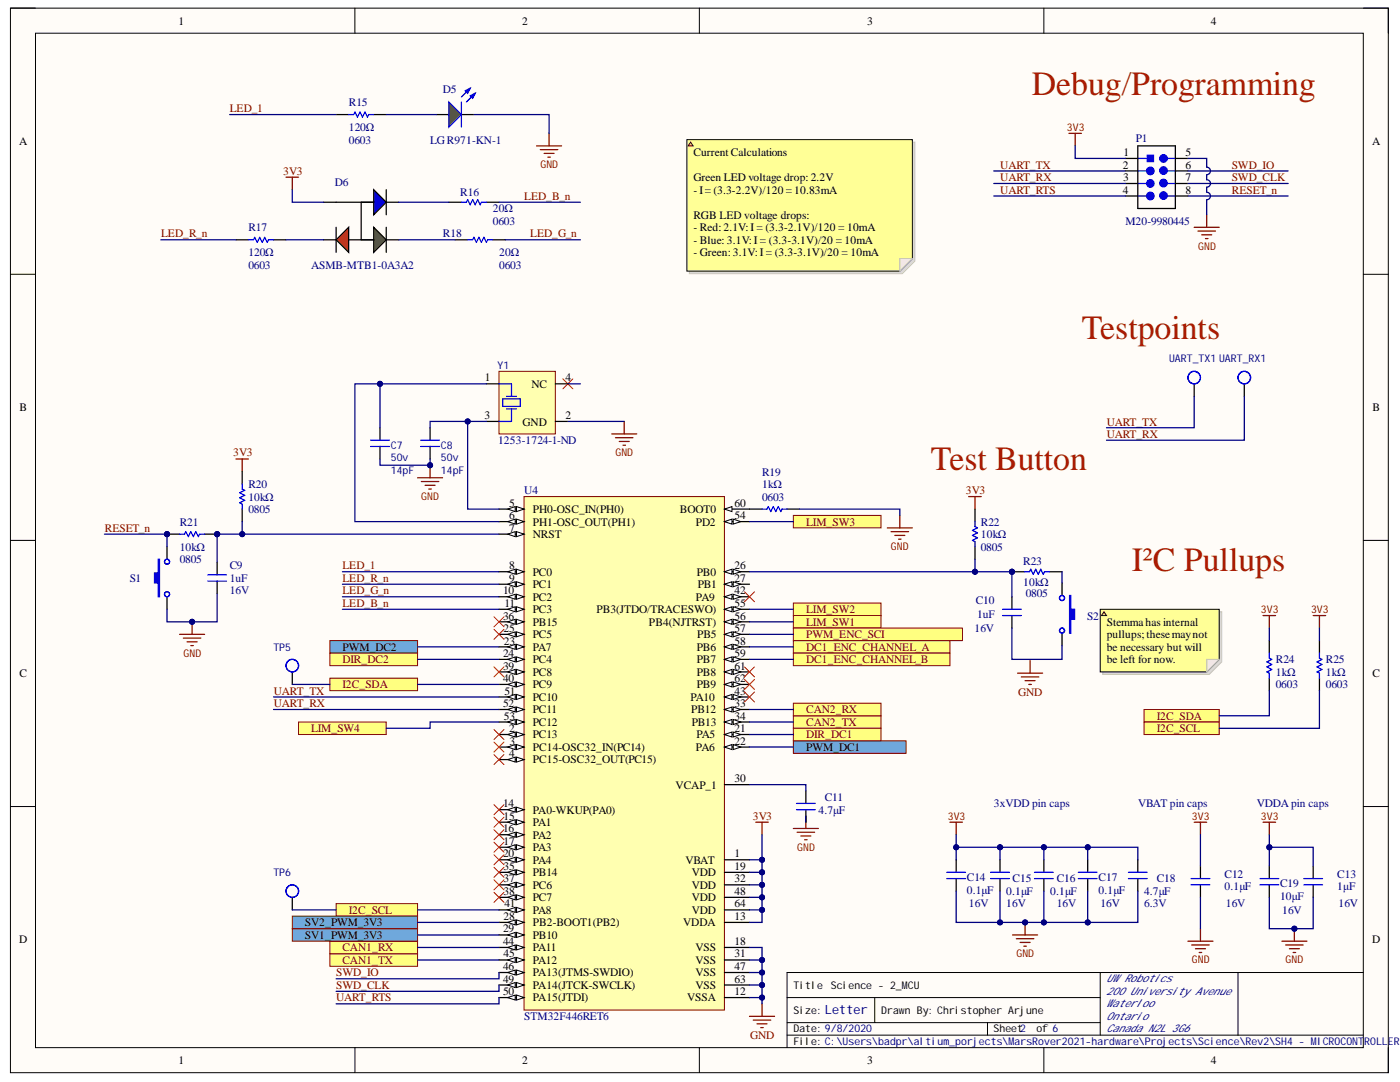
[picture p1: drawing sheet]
<svg xmlns="http://www.w3.org/2000/svg" width="279mm" height="216mm" viewBox="0 0 279 216" stroke-linecap="round" stroke-linejoin="round" font-family="sans-serif">
<defs><g id="words">
<g font-size="6.8" fill="#a61c00">
<text x="205.9" y="18.9">Debug/Programming</text>
<text x="215.9" y="67.7">Testpoints</text>
<text x="185.8" y="93.9">Test Button</text>
<text x="225.9" y="113.9">I²C Pullups</text>
</g>
<text font-size="2.5" fill="#000080" x="164.6" y="202.4">Letter</text>
<g font-size="2.3">
<text x="35.6" y="4.9">1</text>
<text x="104.2" y="4.9">2</text>
<text x="173.1" y="4.9">3</text>
<text x="241.7" y="4.9">4</text>
<text x="3.8" y="28.9">A</text>
<text x="273.8" y="28.9">A</text>
<text x="138.4" y="31.1">CurrentCalculations</text>
<text x="224.1" y="33.7">2</text>
<text x="224.3" y="31.1">1</text>
<text x="236.6" y="31.1">5</text>
<text x="236.6" y="33.7">6</text>
<text x="138.4" y="36.1">Green LED voltage drop:2.2V</text>
<text x="138.4" y="38.7">- I= (3.3-2.2V)/120 = 10.83mA</text>
<text x="224.1" y="38.7">4</text>
<text x="224.2" y="36.1">3</text>
<text x="236.6" y="36.1">7</text>
<text x="236.6" y="38.7">8</text>
<text x="138.4" y="43.6">RGB LED voltage drops:</text>
<text x="138.4" y="46.1">- Red:2.1V:I = (3.3-2.1V)/120 = 10mA</text>
<text x="138.4" y="48.6">- Blue: 3.1V:I = (3.3-3.1V)/20 = 10mA</text>
<text x="138.4" y="51.2">- Green:3.1V:I = (3.3-3.1V)/20 = 10mA</text>
<text x="96.8" y="76.1">1</text>
<text x="106.1" y="77.4">NC</text>
<text x="112.8" y="76.1">4</text>
<text x="3.9" y="82">B</text>
<text x="96.7" y="83.6">3</text>
<text x="112.8" y="83.6">2</text>
<text x="273.9" y="82">B</text>
<text x="104.3" y="84.9">GND</text>
<text x="101.6" y="101.1">5</text>
<text x="146.6" y="101.1">60</text>
<text x="101.6" y="103.6">6</text>
<text x="101.6" y="106.1">7</text>
<text x="106.3" y="102.3">PH0-OSC_IN(PH0)</text>
<text x="106.3" y="104.9">PH1-OSC_OUT(PH1)</text>
<text x="106.3" y="107.3">NRST</text>
<text x="135.7" y="102.3">BOOT0</text>
<text x="138.9" y="104.9">PD2</text>
<text x="146.6" y="103.6">54</text>
<text x="101.6" y="113.6">8</text>
<text x="146.6" y="113.6">26</text>
<text x="100.4" y="118.6">10</text>
<text x="101.6" y="116.1">9</text>
<text x="106.3" y="119.8">PC2</text>
<text x="106.3" y="114.8">PC0</text>
<text x="106.3" y="117.4">PC1</text>
<text x="138.9" y="119.8">PA9</text>
<text x="139.1" y="114.8">PB0</text>
<text x="139.2" y="117.4">PB1</text>
<text x="146.6" y="116.1">27</text>
<text x="146.6" y="118.6">42</text>
<text x="100.4" y="123.6">36</text>
<text x="100.7" y="121.1">11</text>
<text x="106.3" y="122.4">PC3</text>
<text x="106.3" y="124.8">PB15</text>
<text x="119" y="122.4">PB3(JTDO/TRACESWO)</text>
<text x="129.5" y="124.8">PB4(NJTRST)</text>
<text x="146.6" y="121.1">55</text>
<text x="146.6" y="123.6">56</text>
<text x="220.9" y="124.8">Stemma has internal</text>
<text x="68.3" y="129.8">PWM_DC2</text>
<text x="100.4" y="131.1">24</text>
<text x="100.5" y="126.1">25</text>
<text x="100.6" y="128.6">23</text>
<text x="106.3" y="127.4">PC5</text>
<text x="106.3" y="129.8">PA7</text>
<text x="139.1" y="129.8">PB6</text>
<text x="139.2" y="127.4">PB5</text>
<text x="146.6" y="126.1">57</text>
<text x="146.6" y="128.6">58</text>
<text x="146.6" y="131.1">59</text>
<text x="220.9" y="127.4">pullups;thesemaynot</text>
<text x="220.9" y="129.8">be necessary but will</text>
<text x="3.9" y="135.1">C</text>
<text x="100.4" y="133.6">39</text>
<text x="100.4" y="136.1">40</text>
<text x="106.3" y="132.4">PC4</text>
<text x="106.3" y="134.9">PC8</text>
<text x="106.3" y="137.3">PC9</text>
<text x="139.1" y="132.4">PB7</text>
<text x="139.1" y="134.9">PB8</text>
<text x="139.1" y="137.3">PB9</text>
<text x="146.6" y="133.6">61</text>
<text x="146.6" y="136.1">62</text>
<text x="220.9" y="132.4">be left for now.</text>
<text x="273.9" y="135.1">C</text>
<text x="100.4" y="141.1">52</text>
<text x="100.6" y="143.6">53</text>
<text x="100.7" y="138.6">51</text>
<text x="106.3" y="139.9">PC10</text>
<text x="106.3" y="142.3">PC11</text>
<text x="137.8" y="139.9">PA10</text>
<text x="138" y="142.3">PB12</text>
<text x="146.6" y="138.6">43</text>
<text x="146.6" y="141.1">33</text>
<text x="146.6" y="143.6">34</text>
<text x="101.6" y="146.1">2</text>
<text x="101.7" y="148.6">3</text>
<text x="106.3" y="147.3">PC13</text>
<text x="106.3" y="149.9">PC14-OSC32_IN(PC14)</text>
<text x="106.3" y="144.9">PC12</text>
<text x="138.1" y="144.9">PB13</text>
<text x="138.9" y="149.9">PA6</text>
<text x="139" y="147.3">PA5</text>
<text x="146.6" y="146.1">21</text>
<text x="146.6" y="148.6">22</text>
<text x="160.9" y="149.9">PWM_DC1</text>
<text x="101.6" y="151.1">4</text>
<text x="106.3" y="152.3">PC15-OSC32_OUT(PC15)</text>
<text x="100.4" y="161.1">14</text>
<text x="134.8" y="157.4">VCAP_1</text>
<text x="146.6" y="156.1">30</text>
<text x="100.4" y="166.1">16</text>
<text x="100.5" y="163.6">15</text>
<text x="106.3" y="162.4">PA0-WKUP(PA0)</text>
<text x="106.3" y="164.8">PA1</text>
<text x="106.3" y="167.4">PA2</text>
<text x="100.4" y="171.1">20</text>
<text x="100.5" y="168.6">17</text>
<text x="100.5" y="173.6">35</text>
<text x="106.3" y="169.8">PA3</text>
<text x="106.3" y="172.4">PA4</text>
<text x="136.8" y="172.4">VBAT</text>
<text x="146.6" y="171.1">1</text>
<text x="146.6" y="173.6">19</text>
<text x="100.5" y="176.1">37</text>
<text x="100.5" y="178.6">38</text>
<text x="106.3" y="174.8">PB14</text>
<text x="106.3" y="177.3">PC6</text>
<text x="106.3" y="179.8">PC7</text>
<text x="138.1" y="174.8">VDD</text>
<text x="138.1" y="177.3">VDD</text>
<text x="138.1" y="179.8">VDD</text>
<text x="146.6" y="176.1">32</text>
<text x="146.6" y="178.6">48</text>
<text x="60.8" y="184.9">SV2_PWM_3V3</text>
<text x="100.5" y="183.6">28</text>
<text x="100.7" y="181.1">41</text>
<text x="106.3" y="182.3">PA8</text>
<text x="106.3" y="184.9">PB2-BOOT1(PB2)</text>
<text x="136.4" y="184.9">VDDA</text>
<text x="138.1" y="182.3">VDD</text>
<text x="146.6" y="183.6">13</text>
<text x="146.6" y="181.1">64</text>
<text x="3.8" y="188.3">D</text>
<text x="60.8" y="187.3">SV1_PWM_3V3</text>
<text x="100.4" y="186.1">29</text>
<text x="100.4" y="188.6">44</text>
<text x="100.5" y="191">45</text>
<text x="106.3" y="187.3">PB10</text>
<text x="106.3" y="189.9">PA11</text>
<text x="138.8" y="189.9">VSS</text>
<text x="146.6" y="188.6">18</text>
<text x="146.6" y="191">31</text>
<text x="273.8" y="188.3">D</text>
<text x="100.4" y="193.6">46</text>
<text x="100.4" y="196.1">49</text>
<text x="106.3" y="192.3">PA12</text>
<text x="106.3" y="194.8">PA13(JTMS-SWDIO)</text>
<text x="106.3" y="197.3">PA14(JTCK-SWCLK)</text>
<text x="138.8" y="192.3">VSS</text>
<text x="138.8" y="194.8">VSS</text>
<text x="138.8" y="197.3">VSS</text>
<text x="146.6" y="193.6">47</text>
<text x="146.6" y="196.1">63</text>
<text x="100.4" y="198.6">50</text>
<text x="106.3" y="199.8">PA15(JTDI)</text>
<text x="137.1" y="199.8">VSSA</text>
<text x="146.6" y="198.6">12</text>
<text x="35.6" y="212.4">1</text>
<text x="104.2" y="212.4">2</text>
<text x="173.1" y="212.4">3</text>
<text x="241.7" y="212.4">4</text>
</g>
<g font-size="2.3" fill="#800000">
<text x="45.8" y="22.4">LED_1</text>
<text x="56.5" y="34.8">3V3</text>
<text x="199.6" y="33.7">UART_TX</text>
<text x="245.8" y="33.7">SWD_IO</text>
<text x="104.6" y="39.9">LED_B_n</text>
<text x="199.6" y="36.1">UART_RX</text>
<text x="199.6" y="38.7">UART_RTS</text>
<text x="245.8" y="36.1">SWD_CLK</text>
<text x="245.8" y="38.7">RESET_n</text>
<text x="32.1" y="47.4">LED_R_n</text>
<text x="105.8" y="47.4">LED_G_n</text>
<text x="220.9" y="84.9">UART_TX</text>
<text x="220.9" y="87.4">UART_RX</text>
<text x="46.5" y="91.1">3V3</text>
<text x="192.8" y="98.6">3V3</text>
<text x="20.9" y="106.1">RESET_n</text>
<text x="160.9" y="104.9">LIM_SW3</text>
<text x="68.3" y="113.6">LED_1</text>
<text x="68.3" y="116.1">LED_R_n</text>
<text x="68.3" y="118.6">LED_G_n</text>
<text x="68.3" y="121.1">LED_B_n</text>
<text x="160.9" y="122.4">LIM_SW2</text>
<text x="160.9" y="124.8">LIM_SW1</text>
<text x="160.9" y="129.8">DC1_ENC_CHANNEL_A</text>
<text x="160.9" y="127.4">PWM_ENC_SCI</text>
<text x="68.3" y="137.3">I2C_SDA</text>
<text x="68.3" y="132.4">DIR_DC2</text>
<text x="160.9" y="132.4">DC1_ENC_CHANNEL_B</text>
<text x="54.6" y="138.6">UART_TX</text>
<text x="54.6" y="141.1">UART_RX</text>
<text x="160.9" y="142.3">CAN2_RX</text>
<text x="203.2" y="138.9">GND</text>
<text x="230.8" y="143.6">I2C_SDA</text>
<text x="62.1" y="146.1">LIM_SW4</text>
<text x="160.9" y="144.9">CAN2_TX</text>
<text x="160.9" y="147.3">DIR_DC1</text>
<text x="230.8" y="146.1">I2C_SCL</text>
<text x="150.2" y="163.6">3V3</text>
<text x="69.6" y="182.3">I2C_SCL</text>
<text x="68.3" y="189.9">CAN1_RX</text>
<text x="67.1" y="194.8">SWD_IO</text>
<text x="67.1" y="197.3">SWD_CLK</text>
<text x="68.3" y="192.3">CAN1_TX</text>
<text x="67.1" y="199.8">UART_RTS</text>
<text x="149.7" y="207.4">GND</text>
</g>
<g font-size="2.3" fill="#000080">
<text x="69.6" y="21.1">R15</text>
<text x="88.4" y="18.6">D5</text>
<text x="69.6" y="28.7">0603</text>
<text x="69.6" y="26.1">120Ω</text>
<text x="85.9" y="28.7">LGR971-KN-1</text>
<text x="226.7" y="28.4">P1</text>
<text x="66.8" y="37.1">D6</text>
<text x="91.9" y="39.2">R16</text>
<text x="49.6" y="46.1">R17</text>
<text x="88.4" y="47.4">R18</text>
<text x="98.4" y="42.4">20Ω</text>
<text x="98.4" y="44.9">0603</text>
<text x="224.6" y="44.9">M20-9980445</text>
<text x="49.6" y="53.6">0603</text>
<text x="49.6" y="51.2">120Ω</text>
<text x="62.1" y="53.6">ASMB-MTB1-0A3A2</text>
<text x="99.6" y="51.2">20Ω</text>
<text x="99.6" y="53.6">0603</text>
<text x="99.4" y="88.6">1253-1724-1-ND</text>
<text x="152.1" y="94.9">R19</text>
<text x="49.6" y="99.9">10kΩ</text>
<text x="49.6" y="97.3">R20</text>
<text x="104.6" y="98.6">U4</text>
<text x="152.1" y="99.9">0603</text>
<text x="152.1" y="97.3">1kΩ</text>
<text x="35.9" y="104.9">R21</text>
<text x="49.6" y="102.3">0805</text>
<text x="195.7" y="107.3">10kΩ</text>
<text x="195.7" y="104.9">R22</text>
<text x="35.9" y="112.4">0805</text>
<text x="35.9" y="109.9">10kΩ</text>
<text x="45.8" y="113.6">C9</text>
<text x="195.7" y="109.9">0805</text>
<text x="204.2" y="112.8">R23</text>
<text x="25.9" y="116.1">S1</text>
<text x="45.8" y="116.1">1uF</text>
<text x="45.8" y="118.6">16V</text>
<text x="204.2" y="116.9">10kΩ</text>
<text x="204.7" y="119.1">0805</text>
<text x="194.7" y="120.6">C10</text>
<text x="195" y="123.4">1uF</text>
<text x="217" y="123.6">S2</text>
<text x="194.5" y="126.1">16V</text>
<text x="254.6" y="137.3">0603</text>
<text x="254.6" y="134.9">1kΩ</text>
<text x="254.6" y="132.4">R24</text>
<text x="264.6" y="137.3">0603</text>
<text x="264.6" y="134.9">1kΩ</text>
<text x="264.6" y="132.4">R25</text>
<text x="164.6" y="159.8">C11</text>
<text x="198.4" y="161.1">3xVDD pin caps</text>
<text x="227.1" y="161.1">VBAT pin caps</text>
<text x="250.8" y="161.1">VDDApin caps</text>
<text x="163.3" y="162.4">4.7μF</text>
<text x="193" y="178.4">0.1μF</text>
<text x="193" y="175.8">C14</text>
<text x="200.8" y="178.6">0.1μF</text>
<text x="202.1" y="176.1">C15</text>
<text x="209.6" y="178.6">0.1μF</text>
<text x="210.9" y="176.1">C16</text>
<text x="219.3" y="178.4">0.1μF</text>
<text x="219.3" y="175.8">C17</text>
<text x="228.3" y="178.6">4.7μF</text>
<text x="230.8" y="176.1">C18</text>
<text x="244.4" y="177.7">0.1μF</text>
<text x="244.4" y="175.2">C12</text>
<text x="255.5" y="179.6">10μF</text>
<text x="255.5" y="177.1">C19</text>
<text x="266.9" y="177.7">1μF</text>
<text x="266.9" y="175.2">C13</text>
<text x="193.4" y="181.1">16V</text>
<text x="200.8" y="181.1">16V</text>
<text x="210.9" y="181.1">16V</text>
<text x="219.6" y="181.1">16V</text>
<text x="228.3" y="181.1">6.3V</text>
<text x="244.6" y="181.1">16V</text>
<text x="255.9" y="182.3">16V</text>
<text x="267.1" y="181.1">16V</text>
<text x="104.6" y="203.6">STM32F446RET6</text>
</g>
<g font-size="2.1" fill="#800000">
<text x="212.9" y="26.1">3V3</text>
<text x="107.9" y="33.6">GND</text>
<text x="239.1" y="49.8">GND</text>
<text x="122.8" y="91.1">GND</text>
<text x="84.1" y="99.8">GND</text>
<text x="177.8" y="109.8">GND</text>
<text x="251.7" y="122.3">3V3</text>
<text x="261.6" y="122.3">3V3</text>
<text x="36.6" y="131">GND</text>
<text x="189.1" y="163.6">3V3</text>
<text x="237.9" y="163.6">3V3</text>
<text x="251.7" y="163.6">3V3</text>
<text x="159.1" y="169.7">GND</text>
<text x="202.8" y="191">GND</text>
<text x="237.9" y="192.2">GND</text>
<text x="256.6" y="192.2">GND</text>
</g>
<g font-size="2.1" fill="#000080">
<text x="99.3" y="73.6">Y1</text>
<text x="233.3" y="72.3">UART_TX1 UART_RX1</text>
<text x="78" y="89.6">C7</text>
<text x="88" y="89.6">C8</text>
<text x="78" y="94.6">14pF</text>
<text x="78" y="92">50v</text>
<text x="88" y="94.6">14pF</text>
<text x="88" y="92">50v</text>
<text x="54.6" y="129.8">TP5</text>
<text x="54.6" y="174.8">TP6</text>
<text x="220.8" y="196">UWRobotics</text>
<text x="220.8" y="198.5">200 University Avenue</text>
<text x="220.8" y="201">W</text>
<text x="220.8" y="203.5">Ontario</text>
<text x="222" y="201">aterloo</text>
<text x="220.8" y="206">Canada N2L 3G6</text>
<text x="272.2" y="208.5">ROLLER.</text>
</g>
<g font-size="2.1">
<text x="158.4" y="197.3">Title</text>
<text x="165.8" y="197.3">Science - 2_MCU</text>
<text x="158.4" y="202.3">Size:</text>
<text x="175.9" y="202.3">Drawn By: Christopher Arjune</text>
<text x="158.4" y="206">Date: 9/8/2020</text>
<text x="158.4" y="208.5">File: C:\Users\badpr\altium_porjects\MarsRover2021-hardware\Projects\Science\Rev2\SH4 - MICROCONT</text>
<text x="198.3" y="206">Sheet2</text>
<text x="206.8" y="206">of 6</text>
</g>
</g></defs>
<path d="M2.1 1.6h275v212.4h-275z" fill-rule="evenodd" fill="#fffcf8"/>
<path d="M2.1 1.6h275v212.4h-275z" fill="none" stroke="#000" stroke-width=".2"/>
<path d="M7.1 6.6h265v202.4h-265z" fill-rule="evenodd" fill="#fffcf8"/>
<g fill="none" stroke="#000" stroke-width=".2">
<path d="M2.1 1.6h5M7.1 6.6h265v202.4h-265zM70.8 1.6v5M139.6 1.6v5M208.3 1.6v5M272.1 1.6h5v5M2.1 54.7h5M272.1 54.7h5M2.1 107.8h5M272.1 107.8h5M2.1 160.9h5M272.1 160.9h5"/>
<path d="M157.1 199.1h62.5M174.6 199.1v5M219.6 194.1v12.4M247.1 194.1v12.4M272.1 194.1h-115v14.9M70.8 209v5M139.6 209v5M157.1 206.5h115M157.1 204.1h62.5M197.1 204.1v2.4M208.3 209v5M277.1 209v5"/>
</g>
<path d="M83.3 95.3h5M84.1 96.1h3.5M84.8 96.8h2M85.6 97.6h.5M85.8 92.8v2.5M122.1 86.6h5M122.8 87.3h3.5M123.6 88.1h2M124.3 88.8h.5M124.6 84.1v2.5" fill="none" stroke="#800000" stroke-width=".25"/>
<circle cx="85.8" cy="92.8" r=".5" fill="#000080"/>
<circle cx="85.8" cy="92.8" r=".5" fill="none" stroke="#000080" stroke-width=".2"/>
<path d="M190.8 171.6v2.5M190.8 175.3v2.5M199.6 171.6v2.5M199.6 175.3v2.5M208.3 171.6v2.5M208.3 175.3v2.5M227.1 171.6v2.5M227.1 175.3v2.5" fill="none" stroke="#000" stroke-width=".25"/>
<path d="M189 175.3h3.7M189 174.1h3.7M197.7 175.3h3.8M197.7 174.1h3.8M206.5 175.3h3.7M206.5 174.1h3.7M225.2 175.3h3.7M225.2 174.1h3.7" fill="none" stroke="#00f" stroke-width=".25"/>
<path d="M202.1 186.6h5M202.8 187.3h3.5M203.6 188.1h2M204.3 188.8h.5M204.6 184.1v2.5" fill="none" stroke="#800000" stroke-width=".25"/>
<circle cx="204.6" cy="184.1" r=".5" fill="#000080"/>
<circle cx="204.6" cy="184.1" r=".5" fill="none" stroke="#000080" stroke-width=".2"/>
<g fill="none" stroke="#800000" stroke-width=".25">
<path d="M189.6 164.1h2.5M190.8 164.1v2.5M238.3 164.1h2.5M239.6 164.1v2.5M237.1 187.8h5M237.8 188.6h3.5M238.6 189.3h2M239.3 190.1h.5M239.6 185.3v2.5M255.8 187.8h5M256.6 188.6h3.5M257.3 189.3h2"/>
<path d="M258.1 190.1h.5M258.3 185.3v2.5"/>
</g>
<path d="M217.1 171.6v2.5M217.1 175.3v2.5M239.6 172.8v2.5M239.6 176.6v2.5M253.3 172.8v2.5M253.3 176.6v2.5M262.1 172.8v2.5M262.1 176.6v2.5" fill="none" stroke="#000" stroke-width=".25"/>
<path d="M215.2 175.3h3.8M215.2 174.1h3.8M237.7 175.3h3.7M237.7 176.6h3.7M251.4 175.3h3.8M251.4 176.6h3.8M260.2 175.3h3.7M260.2 176.6h3.7" fill="none" stroke="#00f" stroke-width=".25"/>
<circle cx="258.3" cy="185.3" r=".5" fill="#000080"/>
<circle cx="258.3" cy="185.3" r=".5" fill="none" stroke="#000080" stroke-width=".2"/>
<path d="M252.1 164.1h2.5M253.3 164.1v2.5" fill="none" stroke="#800000" stroke-width=".25"/>
<path d="M104.6 99.1h40v102.4h-40z" fill-rule="evenodd" fill="#ffffb0"/>
<path d="M104.6 99.1h40v102.4h-40z" fill="none" stroke="#800000" stroke-width=".2"/>
<path d="M99.6 119.1h5" fill="none" stroke="#000" stroke-width=".25"/>
<path d="M103.1 118.6l1.5 .5-1.5 .5z" fill="#f8fcff"/>
<path d="M103.1 118.6l1.5 .5-1.5 .5z" fill="none" stroke="#000" stroke-width=".2"/>
<path d="M101.3 119.1l1.5-.5v1z" fill="#f8fcff"/>
<path d="M101.3 119.1l1.5-.5v1z" fill="none" stroke="#000" stroke-width=".2"/>
<path d="M99.6 121.6h5" fill="none" stroke="#000" stroke-width=".25"/>
<path d="M103.1 121.1l1.5 .5-1.5 .5z" fill="#f8fcff"/>
<path d="M103.1 121.1l1.5 .5-1.5 .5z" fill="none" stroke="#000" stroke-width=".2"/>
<path d="M101.3 121.6l1.5-.5v1z" fill="#f8fcff"/>
<path d="M101.3 121.6l1.5-.5v1z" fill="none" stroke="#000" stroke-width=".2"/>
<path d="M99.6 161.6h5" fill="none" stroke="#000" stroke-width=".25"/>
<path d="M103.1 161.1l1.5 .5-1.5 .5z" fill="#f8fcff"/>
<path d="M103.1 161.1l1.5 .5-1.5 .5z" fill="none" stroke="#000" stroke-width=".2"/>
<path d="M101.3 161.6l1.5-.5v1z" fill="#f8fcff"/>
<path d="M101.3 161.6l1.5-.5v1z" fill="none" stroke="#000" stroke-width=".2"/>
<path d="M99.6 164.1h5" fill="none" stroke="#000" stroke-width=".25"/>
<path d="M103.1 163.6l1.5 .5-1.5 .5z" fill="#f8fcff"/>
<path d="M103.1 163.6l1.5 .5-1.5 .5z" fill="none" stroke="#000" stroke-width=".2"/>
<path d="M101.3 164.1l1.5-.5v1z" fill="#f8fcff"/>
<path d="M101.3 164.1l1.5-.5v1z" fill="none" stroke="#000" stroke-width=".2"/>
<path d="M99.6 166.6h5" fill="none" stroke="#000" stroke-width=".25"/>
<path d="M103.1 166.1l1.5 .5-1.5 .5z" fill="#f8fcff"/>
<path d="M103.1 166.1l1.5 .5-1.5 .5z" fill="none" stroke="#000" stroke-width=".2"/>
<path d="M101.3 166.6l1.5-.5v1z" fill="#f8fcff"/>
<path d="M101.3 166.6l1.5-.5v1z" fill="none" stroke="#000" stroke-width=".2"/>
<path d="M99.6 169.1h5" fill="none" stroke="#000" stroke-width=".25"/>
<path d="M103.1 168.6l1.5 .5-1.5 .5z" fill="#f8fcff"/>
<path d="M103.1 168.6l1.5 .5-1.5 .5z" fill="none" stroke="#000" stroke-width=".2"/>
<path d="M101.3 169.1l1.5-.5v1z" fill="#f8fcff"/>
<path d="M101.3 169.1l1.5-.5v1z" fill="none" stroke="#000" stroke-width=".2"/>
<path d="M99.6 146.6h5" fill="none" stroke="#000" stroke-width=".25"/>
<path d="M103.1 146.1l1.5 .5-1.5 .5z" fill="#f8fcff"/>
<path d="M103.1 146.1l1.5 .5-1.5 .5z" fill="none" stroke="#000" stroke-width=".2"/>
<path d="M101.3 146.6l1.5-.5v1z" fill="#f8fcff"/>
<path d="M101.3 146.6l1.5-.5v1z" fill="none" stroke="#000" stroke-width=".2"/>
<path d="M99.6 171.6h5" fill="none" stroke="#000" stroke-width=".25"/>
<path d="M103.1 171.1l1.5 .5-1.5 .5z" fill="#f8fcff"/>
<path d="M103.1 171.1l1.5 .5-1.5 .5z" fill="none" stroke="#000" stroke-width=".2"/>
<path d="M101.3 171.6l1.5-.5v1z" fill="#f8fcff"/>
<path d="M101.3 171.6l1.5-.5v1z" fill="none" stroke="#000" stroke-width=".2"/>
<path d="M99.6 174.1h5" fill="none" stroke="#000" stroke-width=".25"/>
<path d="M103.1 173.6l1.5 .5-1.5 .5z" fill="#f8fcff"/>
<path d="M103.1 173.6l1.5 .5-1.5 .5z" fill="none" stroke="#000" stroke-width=".2"/>
<path d="M101.3 174.1l1.5-.5v1z" fill="#f8fcff"/>
<path d="M101.3 174.1l1.5-.5v1z" fill="none" stroke="#000" stroke-width=".2"/>
<path d="M99.6 176.6h5" fill="none" stroke="#000" stroke-width=".25"/>
<path d="M103.1 176.1l1.5 .5-1.5 .5z" fill="#f8fcff"/>
<path d="M103.1 176.1l1.5 .5-1.5 .5z" fill="none" stroke="#000" stroke-width=".2"/>
<path d="M101.3 176.6l1.5-.5v1z" fill="#f8fcff"/>
<path d="M101.3 176.6l1.5-.5v1z" fill="none" stroke="#000" stroke-width=".2"/>
<path d="M99.6 179.1h5" fill="none" stroke="#000" stroke-width=".25"/>
<path d="M103.1 178.6l1.5 .5-1.5 .5z" fill="#f8fcff"/>
<path d="M103.1 178.6l1.5 .5-1.5 .5z" fill="none" stroke="#000" stroke-width=".2"/>
<path d="M101.3 179.1l1.5-.5v1z" fill="#f8fcff"/>
<path d="M101.3 179.1l1.5-.5v1z" fill="none" stroke="#000" stroke-width=".2"/>
<path d="M99.6 124.1h5" fill="none" stroke="#000" stroke-width=".25"/>
<path d="M103.1 123.6l1.5 .5-1.5 .5z" fill="#f8fcff"/>
<path d="M103.1 123.6l1.5 .5-1.5 .5z" fill="none" stroke="#000" stroke-width=".2"/>
<path d="M101.3 124.1l1.5-.5v1z" fill="#f8fcff"/>
<path d="M101.3 124.1l1.5-.5v1z" fill="none" stroke="#000" stroke-width=".2"/>
<path d="M99.6 126.6h5" fill="none" stroke="#000" stroke-width=".25"/>
<path d="M103.1 126.1l1.5 .5-1.5 .5z" fill="#f8fcff"/>
<path d="M103.1 126.1l1.5 .5-1.5 .5z" fill="none" stroke="#000" stroke-width=".2"/>
<path d="M101.3 126.6l1.5-.5v1z" fill="#f8fcff"/>
<path d="M101.3 126.6l1.5-.5v1z" fill="none" stroke="#000" stroke-width=".2"/>
<path d="M144.6 114.1h5" fill="none" stroke="#000" stroke-width=".25"/>
<path d="M144.6 114.1l1.5-.5v1z" fill="#f8fcff"/>
<path d="M144.6 114.1l1.5-.5v1z" fill="none" stroke="#000" stroke-width=".2"/>
<path d="M146.3 113.6l1.5 .5-1.5 .5z" fill="#f8fcff"/>
<path d="M146.3 113.6l1.5 .5-1.5 .5z" fill="none" stroke="#000" stroke-width=".2"/>
<path d="M144.6 116.6h5" fill="none" stroke="#000" stroke-width=".25"/>
<path d="M144.6 116.6l1.5-.5v1z" fill="#f8fcff"/>
<path d="M144.6 116.6l1.5-.5v1z" fill="none" stroke="#000" stroke-width=".2"/>
<path d="M146.3 116.1l1.5 .5-1.5 .5z" fill="#f8fcff"/>
<path d="M146.3 116.1l1.5 .5-1.5 .5z" fill="none" stroke="#000" stroke-width=".2"/>
<path d="M144.6 119.1h5" fill="none" stroke="#000" stroke-width=".25"/>
<path d="M144.6 119.1l1.5-.5v1z" fill="#f8fcff"/>
<path d="M144.6 119.1l1.5-.5v1z" fill="none" stroke="#000" stroke-width=".2"/>
<path d="M146.3 118.6l1.5 .5-1.5 .5z" fill="#f8fcff"/>
<path d="M146.3 118.6l1.5 .5-1.5 .5z" fill="none" stroke="#000" stroke-width=".2"/>
<path d="M144.6 139.1h5" fill="none" stroke="#000" stroke-width=".25"/>
<path d="M144.6 139.1l1.5-.5v1z" fill="#f8fcff"/>
<path d="M144.6 139.1l1.5-.5v1z" fill="none" stroke="#000" stroke-width=".2"/>
<path d="M146.3 138.6l1.5 .5-1.5 .5z" fill="#f8fcff"/>
<path d="M146.3 138.6l1.5 .5-1.5 .5z" fill="none" stroke="#000" stroke-width=".2"/>
<path d="M99.6 149.1h5" fill="none" stroke="#000" stroke-width=".25"/>
<path d="M103.1 148.6l1.5 .5-1.5 .5z" fill="#f8fcff"/>
<path d="M103.1 148.6l1.5 .5-1.5 .5z" fill="none" stroke="#000" stroke-width=".2"/>
<path d="M101.3 149.1l1.5-.5v1z" fill="#f8fcff"/>
<path d="M101.3 149.1l1.5-.5v1z" fill="none" stroke="#000" stroke-width=".2"/>
<path d="M144.6 141.6h5" fill="none" stroke="#000" stroke-width=".25"/>
<path d="M144.6 141.6l1.5-.5v1z" fill="#f8fcff"/>
<path d="M144.6 141.6l1.5-.5v1z" fill="none" stroke="#000" stroke-width=".2"/>
<path d="M146.3 141.1l1.5 .5-1.5 .5z" fill="#f8fcff"/>
<path d="M146.3 141.1l1.5 .5-1.5 .5z" fill="none" stroke="#000" stroke-width=".2"/>
<path d="M144.6 144.1h5" fill="none" stroke="#000" stroke-width=".25"/>
<path d="M144.6 144.1l1.5-.5v1z" fill="#f8fcff"/>
<path d="M144.6 144.1l1.5-.5v1z" fill="none" stroke="#000" stroke-width=".2"/>
<path d="M146.3 143.6l1.5 .5-1.5 .5z" fill="#f8fcff"/>
<path d="M146.3 143.6l1.5 .5-1.5 .5z" fill="none" stroke="#000" stroke-width=".2"/>
<path d="M144.6 146.6h5" fill="none" stroke="#000" stroke-width=".25"/>
<path d="M144.6 146.6l1.5-.5v1z" fill="#f8fcff"/>
<path d="M144.6 146.6l1.5-.5v1z" fill="none" stroke="#000" stroke-width=".2"/>
<path d="M146.3 146.1l1.5 .5-1.5 .5z" fill="#f8fcff"/>
<path d="M146.3 146.1l1.5 .5-1.5 .5z" fill="none" stroke="#000" stroke-width=".2"/>
<path d="M144.6 149.1h5" fill="none" stroke="#000" stroke-width=".25"/>
<path d="M144.6 149.1l1.5-.5v1z" fill="#f8fcff"/>
<path d="M144.6 149.1l1.5-.5v1z" fill="none" stroke="#000" stroke-width=".2"/>
<path d="M146.3 148.6l1.5 .5-1.5 .5z" fill="#f8fcff"/>
<path d="M146.3 148.6l1.5 .5-1.5 .5z" fill="none" stroke="#000" stroke-width=".2"/>
<path d="M99.6 129.1h5" fill="none" stroke="#000" stroke-width=".25"/>
<path d="M103.1 128.6l1.5 .5-1.5 .5z" fill="#f8fcff"/>
<path d="M103.1 128.6l1.5 .5-1.5 .5z" fill="none" stroke="#000" stroke-width=".2"/>
<path d="M101.3 129.1l1.5-.5v1z" fill="#f8fcff"/>
<path d="M101.3 129.1l1.5-.5v1z" fill="none" stroke="#000" stroke-width=".2"/>
<path d="M99.6 131.6h5" fill="none" stroke="#000" stroke-width=".25"/>
<path d="M103.1 131.1l1.5 .5-1.5 .5z" fill="#f8fcff"/>
<path d="M103.1 131.1l1.5 .5-1.5 .5z" fill="none" stroke="#000" stroke-width=".2"/>
<path d="M101.3 131.6l1.5-.5v1z" fill="#f8fcff"/>
<path d="M101.3 131.6l1.5-.5v1z" fill="none" stroke="#000" stroke-width=".2"/>
<path d="M99.6 134.1h5" fill="none" stroke="#000" stroke-width=".25"/>
<path d="M103.1 133.6l1.5 .5-1.5 .5z" fill="#f8fcff"/>
<path d="M103.1 133.6l1.5 .5-1.5 .5z" fill="none" stroke="#000" stroke-width=".2"/>
<path d="M101.3 134.1l1.5-.5v1z" fill="#f8fcff"/>
<path d="M101.3 134.1l1.5-.5v1z" fill="none" stroke="#000" stroke-width=".2"/>
<path d="M99.6 151.6h5" fill="none" stroke="#000" stroke-width=".25"/>
<path d="M103.1 151.1l1.5 .5-1.5 .5z" fill="#f8fcff"/>
<path d="M103.1 151.1l1.5 .5-1.5 .5z" fill="none" stroke="#000" stroke-width=".2"/>
<path d="M101.3 151.6l1.5-.5v1z" fill="#f8fcff"/>
<path d="M101.3 151.6l1.5-.5v1z" fill="none" stroke="#000" stroke-width=".2"/>
<path d="M99.6 136.6h5" fill="none" stroke="#000" stroke-width=".25"/>
<path d="M103.1 136.1l1.5 .5-1.5 .5z" fill="#f8fcff"/>
<path d="M103.1 136.1l1.5 .5-1.5 .5z" fill="none" stroke="#000" stroke-width=".2"/>
<path d="M101.3 136.6l1.5-.5v1z" fill="#f8fcff"/>
<path d="M101.3 136.6l1.5-.5v1z" fill="none" stroke="#000" stroke-width=".2"/>
<path d="M99.6 181.6h5" fill="none" stroke="#000" stroke-width=".25"/>
<path d="M103.1 181.1l1.5 .5-1.5 .5z" fill="#f8fcff"/>
<path d="M103.1 181.1l1.5 .5-1.5 .5z" fill="none" stroke="#000" stroke-width=".2"/>
<path d="M101.3 181.6l1.5-.5v1z" fill="#f8fcff"/>
<path d="M101.3 181.6l1.5-.5v1z" fill="none" stroke="#000" stroke-width=".2"/>
<path d="M99.6 184.1h5" fill="none" stroke="#000" stroke-width=".25"/>
<path d="M103.1 183.6l1.5 .5-1.5 .5z" fill="#f8fcff"/>
<path d="M103.1 183.6l1.5 .5-1.5 .5z" fill="none" stroke="#000" stroke-width=".2"/>
<path d="M101.3 184.1l1.5-.5v1z" fill="#f8fcff"/>
<path d="M101.3 184.1l1.5-.5v1z" fill="none" stroke="#000" stroke-width=".2"/>
<path d="M99.6 186.6h5" fill="none" stroke="#000" stroke-width=".25"/>
<path d="M103.1 186.1l1.5 .5-1.5 .5z" fill="#f8fcff"/>
<path d="M103.1 186.1l1.5 .5-1.5 .5z" fill="none" stroke="#000" stroke-width=".2"/>
<path d="M101.3 186.6l1.5-.5v1z" fill="#f8fcff"/>
<path d="M101.3 186.6l1.5-.5v1z" fill="none" stroke="#000" stroke-width=".2"/>
<path d="M99.6 189.1h5" fill="none" stroke="#000" stroke-width=".25"/>
<path d="M103.1 188.6l1.5 .5-1.5 .5z" fill="#f8fcff"/>
<path d="M103.1 188.6l1.5 .5-1.5 .5z" fill="none" stroke="#000" stroke-width=".2"/>
<path d="M101.3 189.1l1.5-.5v1z" fill="#f8fcff"/>
<path d="M101.3 189.1l1.5-.5v1z" fill="none" stroke="#000" stroke-width=".2"/>
<path d="M99.6 191.5h5" fill="none" stroke="#000" stroke-width=".25"/>
<path d="M103.1 191.1l1.5 .4-1.5 .6z" fill="#f8fcff"/>
<path d="M103.1 191.1l1.5 .4-1.5 .6z" fill="none" stroke="#000" stroke-width=".2"/>
<path d="M101.3 191.5l1.5-.4v1z" fill="#f8fcff"/>
<path d="M101.3 191.5l1.5-.4v1z" fill="none" stroke="#000" stroke-width=".2"/>
<path d="M99.6 194.1h5" fill="none" stroke="#000" stroke-width=".25"/>
<path d="M103.1 193.6l1.5 .5-1.5 .5z" fill="#f8fcff"/>
<path d="M103.1 193.6l1.5 .5-1.5 .5z" fill="none" stroke="#000" stroke-width=".2"/>
<path d="M101.3 194.1l1.5-.5v1z" fill="#f8fcff"/>
<path d="M101.3 194.1l1.5-.5v1z" fill="none" stroke="#000" stroke-width=".2"/>
<path d="M99.6 196.5h5" fill="none" stroke="#000" stroke-width=".25"/>
<path d="M103.1 196.1l1.5 .4-1.5 .6z" fill="#f8fcff"/>
<path d="M103.1 196.1l1.5 .4-1.5 .6z" fill="none" stroke="#000" stroke-width=".2"/>
<path d="M101.3 196.5l1.5-.4v1z" fill="#f8fcff"/>
<path d="M101.3 196.5l1.5-.4v1z" fill="none" stroke="#000" stroke-width=".2"/>
<path d="M99.6 101.6h5" fill="none" stroke="#000" stroke-width=".25"/>
<path d="M103.1 101.1l1.5 .5-1.5 .5z" fill="#f8fcff"/>
<path d="M103.1 101.1l1.5 .5-1.5 .5z" fill="none" stroke="#000" stroke-width=".2"/>
<path d="M101.3 101.6l1.5-.5v1z" fill="#f8fcff"/>
<path d="M101.3 101.6l1.5-.5v1z" fill="none" stroke="#000" stroke-width=".2"/>
<path d="M99.6 199.1h5" fill="none" stroke="#000" stroke-width=".25"/>
<path d="M103.1 198.5l1.5 .6-1.5 .5z" fill="#f8fcff"/>
<path d="M103.1 198.5l1.5 .6-1.5 .5z" fill="none" stroke="#000" stroke-width=".2"/>
<path d="M101.3 199.1l1.5-.6v1.1z" fill="#f8fcff"/>
<path d="M101.3 199.1l1.5-.6v1.1z" fill="none" stroke="#000" stroke-width=".2"/>
<path d="M99.6 139.1h5" fill="none" stroke="#000" stroke-width=".25"/>
<path d="M103.1 138.6l1.5 .5-1.5 .5z" fill="#f8fcff"/>
<path d="M103.1 138.6l1.5 .5-1.5 .5z" fill="none" stroke="#000" stroke-width=".2"/>
<path d="M101.3 139.1l1.5-.5v1z" fill="#f8fcff"/>
<path d="M101.3 139.1l1.5-.5v1z" fill="none" stroke="#000" stroke-width=".2"/>
<path d="M99.6 141.6h5" fill="none" stroke="#000" stroke-width=".25"/>
<path d="M103.1 141.1l1.5 .5-1.5 .5z" fill="#f8fcff"/>
<path d="M103.1 141.1l1.5 .5-1.5 .5z" fill="none" stroke="#000" stroke-width=".2"/>
<path d="M101.3 141.6l1.5-.5v1z" fill="#f8fcff"/>
<path d="M101.3 141.6l1.5-.5v1z" fill="none" stroke="#000" stroke-width=".2"/>
<path d="M99.6 144.1h5" fill="none" stroke="#000" stroke-width=".25"/>
<path d="M103.1 143.6l1.5 .5-1.5 .5z" fill="#f8fcff"/>
<path d="M103.1 143.6l1.5 .5-1.5 .5z" fill="none" stroke="#000" stroke-width=".2"/>
<path d="M101.3 144.1l1.5-.5v1z" fill="#f8fcff"/>
<path d="M101.3 144.1l1.5-.5v1z" fill="none" stroke="#000" stroke-width=".2"/>
<path d="M144.6 104.1h5" fill="none" stroke="#000" stroke-width=".25"/>
<path d="M144.6 104.1l1.5-.5v1z" fill="#f8fcff"/>
<path d="M144.6 104.1l1.5-.5v1z" fill="none" stroke="#000" stroke-width=".2"/>
<path d="M146.3 103.6l1.5 .5-1.5 .5z" fill="#f8fcff"/>
<path d="M146.3 103.6l1.5 .5-1.5 .5z" fill="none" stroke="#000" stroke-width=".2"/>
<path d="M144.6 121.6h5" fill="none" stroke="#000" stroke-width=".25"/>
<path d="M144.6 121.6l1.5-.5v1z" fill="#f8fcff"/>
<path d="M144.6 121.6l1.5-.5v1z" fill="none" stroke="#000" stroke-width=".2"/>
<path d="M146.3 121.1l1.5 .5-1.5 .5z" fill="#f8fcff"/>
<path d="M146.3 121.1l1.5 .5-1.5 .5z" fill="none" stroke="#000" stroke-width=".2"/>
<path d="M144.6 124.1h5" fill="none" stroke="#000" stroke-width=".25"/>
<path d="M144.6 124.1l1.5-.5v1z" fill="#f8fcff"/>
<path d="M144.6 124.1l1.5-.5v1z" fill="none" stroke="#000" stroke-width=".2"/>
<path d="M146.3 123.6l1.5 .5-1.5 .5z" fill="#f8fcff"/>
<path d="M146.3 123.6l1.5 .5-1.5 .5z" fill="none" stroke="#000" stroke-width=".2"/>
<path d="M144.6 126.6h5" fill="none" stroke="#000" stroke-width=".25"/>
<path d="M144.6 126.6l1.5-.5v1z" fill="#f8fcff"/>
<path d="M144.6 126.6l1.5-.5v1z" fill="none" stroke="#000" stroke-width=".2"/>
<path d="M146.3 126.1l1.5 .5-1.5 .5z" fill="#f8fcff"/>
<path d="M146.3 126.1l1.5 .5-1.5 .5z" fill="none" stroke="#000" stroke-width=".2"/>
<path d="M144.6 129.1h5" fill="none" stroke="#000" stroke-width=".25"/>
<path d="M144.6 129.1l1.5-.5v1z" fill="#f8fcff"/>
<path d="M144.6 129.1l1.5-.5v1z" fill="none" stroke="#000" stroke-width=".2"/>
<path d="M146.3 128.6l1.5 .5-1.5 .5z" fill="#f8fcff"/>
<path d="M146.3 128.6l1.5 .5-1.5 .5z" fill="none" stroke="#000" stroke-width=".2"/>
<path d="M144.6 131.6h5" fill="none" stroke="#000" stroke-width=".25"/>
<path d="M144.6 131.6l1.5-.5v1z" fill="#f8fcff"/>
<path d="M144.6 131.6l1.5-.5v1z" fill="none" stroke="#000" stroke-width=".2"/>
<path d="M146.3 131.1l1.5 .5-1.5 .5z" fill="#f8fcff"/>
<path d="M146.3 131.1l1.5 .5-1.5 .5z" fill="none" stroke="#000" stroke-width=".2"/>
<path d="M99.6 104.1h5" fill="none" stroke="#000" stroke-width=".25"/>
<path d="M103.1 103.6l1.5 .5-1.5 .5z" fill="#f8fcff"/>
<path d="M103.1 103.6l1.5 .5-1.5 .5z" fill="none" stroke="#000" stroke-width=".2"/>
<path d="M101.3 104.1l1.5-.5v1z" fill="#f8fcff"/>
<path d="M101.3 104.1l1.5-.5v1z" fill="none" stroke="#000" stroke-width=".2"/>
<path d="M144.6 101.6h5" fill="none" stroke="#000" stroke-width=".25"/>
<path d="M144.6 101.6l1.5-.5v1z" fill="#f8fcff"/>
<path d="M144.6 101.6l1.5-.5v1z" fill="none" stroke="#000" stroke-width=".2"/>
<path d="M144.6 134.1h5" fill="none" stroke="#000" stroke-width=".25"/>
<path d="M144.6 134.1l1.5-.5v1z" fill="#f8fcff"/>
<path d="M144.6 134.1l1.5-.5v1z" fill="none" stroke="#000" stroke-width=".2"/>
<path d="M146.3 133.6l1.5 .5-1.5 .5z" fill="#f8fcff"/>
<path d="M146.3 133.6l1.5 .5-1.5 .5z" fill="none" stroke="#000" stroke-width=".2"/>
<path d="M144.6 136.6h5" fill="none" stroke="#000" stroke-width=".25"/>
<path d="M144.6 136.6l1.5-.5v1z" fill="#f8fcff"/>
<path d="M144.6 136.6l1.5-.5v1z" fill="none" stroke="#000" stroke-width=".2"/>
<path d="M146.3 136.1l1.5 .5-1.5 .5z" fill="#f8fcff"/>
<path d="M146.3 136.1l1.5 .5-1.5 .5z" fill="none" stroke="#000" stroke-width=".2"/>
<path d="M99.6 106.6h5" fill="none" stroke="#000" stroke-width=".25"/>
<path d="M103.1 106.1l1.5 .5-1.5 .5z" fill="#f8fcff"/>
<path d="M103.1 106.1l1.5 .5-1.5 .5z" fill="none" stroke="#000" stroke-width=".2"/>
<path d="M101.3 106.6l1.5-.5v1z" fill="#f8fcff"/>
<path d="M101.3 106.6l1.5-.5v1z" fill="none" stroke="#000" stroke-width=".2"/>
<path d="M99.6 114.1h5" fill="none" stroke="#000" stroke-width=".25"/>
<path d="M103.1 113.6l1.5 .5-1.5 .5z" fill="#f8fcff"/>
<path d="M103.1 113.6l1.5 .5-1.5 .5z" fill="none" stroke="#000" stroke-width=".2"/>
<path d="M101.3 114.1l1.5-.5v1z" fill="#f8fcff"/>
<path d="M101.3 114.1l1.5-.5v1z" fill="none" stroke="#000" stroke-width=".2"/>
<path d="M99.6 116.6h5" fill="none" stroke="#000" stroke-width=".25"/>
<path d="M103.1 116.1l1.5 .5-1.5 .5z" fill="#f8fcff"/>
<path d="M103.1 116.1l1.5 .5-1.5 .5z" fill="none" stroke="#000" stroke-width=".2"/>
<path d="M101.3 116.6l1.5-.5v1z" fill="#f8fcff"/>
<path d="M101.3 116.6l1.5-.5v1z" fill="none" stroke="#000" stroke-width=".2"/>
<g fill="none" stroke="#000" stroke-width=".25">
<path d="M144.6 156.6h5M160.8 157.8v2.5M144.6 171.6h5M144.6 174.1h5M144.6 176.6h5M144.6 179.1h5M160.8 161.6v2.5M144.6 199.1h5M144.6 184.1h5M144.6 189.1h5M144.6 191.5h5M144.6 194.1h5"/>
<path d="M144.6 196.5h5M144.6 181.6h5"/>
</g>
<path d="M159 161.6h3.7M159 160.3h3.7" fill="none" stroke="#00f" stroke-width=".25"/>
<path d="M158.3 165.3h5M159.1 166.1h3.5M159.8 166.8h2M160.6 167.6h.5M160.8 162.8v2.5" fill="none" stroke="#800000" stroke-width=".25"/>
<path d="M67.1 180.3h16.2v2.5h-16.2z" fill-rule="evenodd" fill="#ffff80"/>
<path d="M67.1 180.3h16.2v2.5h-16.2z" fill="none" stroke="#800000" stroke-width=".2"/>
<path d="M65.8 135.3h17.5v2.5h-17.5z" fill-rule="evenodd" fill="#ffff80"/>
<path d="M65.8 135.3h17.5v2.5h-17.5z" fill="none" stroke="#800000" stroke-width=".2"/>
<path d="M65.8 190.3h17.5v2.5h-17.5z" fill-rule="evenodd" fill="#ffff80"/>
<path d="M65.8 190.3h17.5v2.5h-17.5z" fill="none" stroke="#800000" stroke-width=".2"/>
<path d="M65.8 187.8h17.5v2.5h-17.5z" fill-rule="evenodd" fill="#ffff80"/>
<path d="M65.8 187.8h17.5v2.5h-17.5z" fill="none" stroke="#800000" stroke-width=".2"/>
<path d="M158.3 142.8h17.5v2.5h-17.5z" fill-rule="evenodd" fill="#ffff80"/>
<path d="M158.3 142.8h17.5v2.5h-17.5z" fill="none" stroke="#800000" stroke-width=".2"/>
<path d="M158.3 140.3h17.5v2.5h-17.5z" fill-rule="evenodd" fill="#ffff80"/>
<path d="M158.3 140.3h17.5v2.5h-17.5z" fill="none" stroke="#800000" stroke-width=".2"/>
<path d="M112.3 75.6l2 2M114.3 75.6l-2 2" fill="none" stroke="#f00" stroke-width=".2"/>
<path d="M252.1 122.8h2.5M253.3 122.8v2.5M262.1 122.8h2.5M263.3 122.8v2.5" fill="none" stroke="#800000" stroke-width=".25"/>
<path d="M228.3 141.6h15v2.5h-15z" fill-rule="evenodd" fill="#ffff80"/>
<path d="M228.3 141.6h15v2.5h-15z" fill="none" stroke="#800000" stroke-width=".2"/>
<path d="M228.3 144.1h15v2.5h-15z" fill-rule="evenodd" fill="#ffff80"/>
<path d="M228.3 144.1h15v2.5h-15z" fill="none" stroke="#800000" stroke-width=".2"/>
<path d="M238.3 76.6v2.5M248.3 76.6v2.5M58.3 134.1v2.5M58.3 179.1v2.5" fill="none" stroke="#000" stroke-width=".25"/>
<g fill="none" stroke="#00f" stroke-width=".25">
<circle cx="238.3" cy="75.3" r="1.25"/>
<circle cx="248.3" cy="75.3" r="1.25"/>
<circle cx="58.3" cy="132.8" r="1.25"/>
<circle cx="58.3" cy="177.8" r="1.25"/>
</g>
<path d="M150.8 164.1h2.5M152.1 164.1v2.5M149.6 202.8h5M150.3 203.5h3.5M151.1 204.3h2M151.8 205h.5M152.1 200.3v2.5" fill="none" stroke="#800000" stroke-width=".25"/>
<path d="M58.3 185.3h25v2.5h-25z" fill-rule="evenodd" fill="#6fa8dc"/>
<path d="M58.3 185.3h25v2.5h-25z" fill="none" stroke="#800000" stroke-width=".2"/>
<path d="M58.3 182.8h25v2.5h-25z" fill-rule="evenodd" fill="#6fa8dc"/>
<path d="M58.3 182.8h25v2.5h-25z" fill="none" stroke="#800000" stroke-width=".2"/>
<path d="M65.8 127.8h17.5v2.5h-17.5z" fill-rule="evenodd" fill="#6fa8dc"/>
<path d="M65.8 127.8h17.5v2.5h-17.5z" fill="none" stroke="#800000" stroke-width=".2"/>
<path d="M158.3 147.8h22.5v2.5h-22.5z" fill-rule="evenodd" fill="#6fa8dc"/>
<path d="M158.3 147.8h22.5v2.5h-22.5z" fill="none" stroke="#800000" stroke-width=".2"/>
<path d="M158.3 145.3h17.5v2.5h-17.5z" fill-rule="evenodd" fill="#ffff80"/>
<path d="M158.3 145.3h17.5v2.5h-17.5z" fill="none" stroke="#800000" stroke-width=".2"/>
<path d="M65.8 130.3h17.5v2.5h-17.5z" fill-rule="evenodd" fill="#ffff80"/>
<path d="M65.8 130.3h17.5v2.5h-17.5z" fill="none" stroke="#800000" stroke-width=".2"/>
<path d="M158.3 120.3h17.5v2.5h-17.5z" fill-rule="evenodd" fill="#ffff80"/>
<path d="M158.3 120.3h17.5v2.5h-17.5z" fill="none" stroke="#800000" stroke-width=".2"/>
<path d="M158.3 102.8h17.5v2.5h-17.5z" fill-rule="evenodd" fill="#ffff80"/>
<path d="M158.3 102.8h17.5v2.5h-17.5z" fill="none" stroke="#800000" stroke-width=".2"/>
<path d="M59.6 144.1h17.5v2.5h-17.5z" fill-rule="evenodd" fill="#ffff80"/>
<path d="M59.6 144.1h17.5v2.5h-17.5z" fill="none" stroke="#800000" stroke-width=".2"/>
<path d="M158.3 122.8h17.5v2.5h-17.5z" fill-rule="evenodd" fill="#ffff80"/>
<path d="M158.3 122.8h17.5v2.5h-17.5z" fill="none" stroke="#800000" stroke-width=".2"/>
<path d="M224.6 31.6h2.5M224.6 34.1h2.5M224.6 36.6h2.5" fill="none" stroke="#000" stroke-width=".25"/>
<path d="M227.1 36.6h1.7" fill="none" stroke="#00f" stroke-width=".25"/>
<circle cx="229.6" cy="36.6" r=".75" fill="#00f"/>
<g fill="none" stroke="#00f" stroke-width=".25">
<path d="M227.1 34.1h1.7"/>
<circle cx="229.6" cy="36.6" r=".75"/>
</g>
<circle cx="229.6" cy="34.1" r=".75" fill="#00f"/>
<g fill="none" stroke="#00f" stroke-width=".25">
<path d="M227.1 31.6h1.7M227.1 39.1h1.7"/>
<circle cx="229.6" cy="34.1" r=".75"/>
</g>
<path d="M224.6 39.1h2.5" fill="none" stroke="#000" stroke-width=".25"/>
<circle cx="229.6" cy="39.1" r=".75" fill="#00f"/>
<circle cx="229.6" cy="39.1" r=".75" fill="none" stroke="#00f" stroke-width=".25"/>
<path d="M228.9 31h1.3v1.2h-1.3z" fill-rule="evenodd" fill="#00f"/>
<path d="M228.9 31h1.3v1.2h-1.3zM232.8 36.6h1.8" fill="none" stroke="#00f" stroke-width=".25"/>
<path d="M234.6 31.6h2.5M234.6 34.1h2.5M234.6 36.6h2.5" fill="none" stroke="#000" stroke-width=".25"/>
<circle cx="232.2" cy="36.5" r=".75" fill="#00f"/>
<g fill="none" stroke="#00f" stroke-width=".25">
<path d="M232.8 34.1h1.8"/>
<circle cx="232.2" cy="36.5" r=".75"/>
</g>
<circle cx="232.2" cy="34" r=".75" fill="#00f"/>
<g fill="none" stroke="#00f" stroke-width=".25">
<path d="M232.8 31.6h1.8M232.8 39.1h1.8"/>
<circle cx="232.2" cy="34" r=".75"/>
</g>
<path d="M234.6 39.1h2.5" fill="none" stroke="#000" stroke-width=".25"/>
<circle cx="232.2" cy="39" r=".75" fill="#00f"/>
<circle cx="232.2" cy="39" r=".75" fill="none" stroke="#00f" stroke-width=".25"/>
<circle cx="232.2" cy="31.6" r=".75" fill="#00f"/>
<circle cx="232.2" cy="31.6" r=".75" fill="none" stroke="#00f" stroke-width=".25"/>
<path d="M227.1 29.1h7.5v12.5h-7.5z" fill="none" stroke="#000" stroke-width=".25"/>
<path d="M213.3 26.6h2.5M214.6 26.6v2.5M238.3 45.4h5M239.1 46.1h3.5M239.8 46.9h2M240.6 47.6h.5M240.8 42.9v2.5" fill="none" stroke="#800000" stroke-width=".25"/>
<path d="M158.3 127.8h31.3v2.5h-31.3z" fill-rule="evenodd" fill="#ffff80"/>
<path d="M158.3 127.8h31.3v2.5h-31.3z" fill="none" stroke="#800000" stroke-width=".2"/>
<path d="M158.3 130.3h31.3v2.5h-31.3z" fill-rule="evenodd" fill="#ffff80"/>
<path d="M158.3 130.3h31.3v2.5h-31.3z" fill="none" stroke="#800000" stroke-width=".2"/>
<g fill="none" stroke="#f00" stroke-width=".2">
<path d="M148.6 118.1l2 2M150.6 118.1l-2 2M98.6 125.6l2 2M98.6 133.1l2 2M98.6 123.1l2 2M100.6 125.6l-2 2M100.6 133.1l-2 2M100.6 123.1l-2 2M148.6 135.6l2 2M148.6 133.1l2 2M148.6 138.1l2 2M150.6 135.6l-2 2"/>
<path d="M150.6 133.1l-2 2M150.6 138.1l-2 2M98.6 145.6l2 2M98.6 148.1l2 2M98.6 150.6l2 2M100.6 145.6l-2 2M100.6 148.1l-2 2M100.6 150.6l-2 2M98.6 163.1l2 2M98.6 165.6l2 2M98.6 168.1l2 2M98.6 170.6l2 2"/>
<path d="M98.6 173.1l2 2M98.6 175.6l2 2M98.6 178.1l2 2M98.6 160.6l2 2M100.6 163.1l-2 2M100.6 165.6l-2 2M100.6 168.1l-2 2M100.6 170.6l-2 2M100.6 173.1l-2 2M100.6 175.6l-2 2M100.6 178.1l-2 2M100.6 160.6l-2 2"/>
</g>
<path d="M177.1 105.3h5M177.8 106.1h3.5M178.6 106.8h2M179.3 107.6h.5M179.6 102.8v2.5" fill="none" stroke="#800000" stroke-width=".25"/>
<path d="M87.1 22.9h2.5M92.1 22.9h2.5" fill="none" stroke="#000" stroke-width=".25"/>
<path d="M89.6 20.4l2.5 2.5-2.5 2.5z" fill="#0f0"/>
<path d="M93.8 17.6l-1.7 1.8M94.8 18.6l-1.7 1.8M89.6 20.4l2.5 2.5-2.5 2.5z" fill="none" stroke="#00f" stroke-width=".25"/>
<path d="M93.8 19.1l1-.5-.5 1z" fill="#00f"/>
<path d="M93.8 19.1l1-.5-.5 1z" fill="none" stroke="#00f" stroke-width=".25"/>
<path d="M92.8 18.1l1-.5-.5 1z" fill="#00f"/>
<path d="M92.8 18.1l1-.5-.5 1zM92.1 20.4v5" fill="none" stroke="#00f" stroke-width=".25"/>
<path d="M107.1 29.1h5M107.8 29.9h3.5M108.6 30.6h2M109.3 31.4h.5M109.6 26.6v2.5" fill="none" stroke="#800000" stroke-width=".25"/>
<path d="M67.1 47.9l2.5-2.5v5z" fill="#cc4125"/>
<path d="M67.1 47.9l2.5-2.5v5zM67.1 45.4v5" fill="none" stroke="#000" stroke-width=".25"/>
<path d="M74.6 45.4l2.5 2.5-2.5 2.5z" fill="#0f0"/>
<path d="M74.6 45.4l2.5 2.5-2.5 2.5zM77.1 45.4v5" fill="none" stroke="#000" stroke-width=".25"/>
<path d="M74.6 37.9l2.5 2.5-2.5 2.5z" fill="#00f"/>
<path d="M74.6 37.9l2.5 2.5-2.5 2.5zM77.1 37.9v5M64.6 47.9h2.5M64.6 40.4h10M69.6 47.9h5M72.1 40.4v7.5M77.1 47.9h2.5M77.1 40.4h2.5" fill="none" stroke="#000" stroke-width=".25"/>
<path d="M57.1 35.4h2.5M58.3 35.4v2.5" fill="none" stroke="#800000" stroke-width=".25"/>
<path d="M158.3 125.3h33.8v2.5h-33.8z" fill-rule="evenodd" fill="#ffff80"/>
<path d="M158.3 125.3h33.8v2.5h-33.8z" fill="none" stroke="#800000" stroke-width=".2"/>
<path d="M67.1 22.9h2.5M74.6 22.9h2.5M47.1 47.9h2.5M54.6 47.9h2.5M149.6 101.6h2.5M157.1 101.6h2.5M253.3 127.8v2.5M253.3 135.3v2.5M263.3 127.8v2.5M263.3 135.3v2.5" fill="none" stroke="#000" stroke-width=".25"/>
<path d="M69.6 22.9h1l.2-.5 .5 1 .5-1 .5 1 .5-1 .5 1 .3-.5h1M49.6 47.9h1l.2-.5 .5 1 .5-1 .5 1 .5-1 .5 1 .3-.5h1M152.1 101.6h1l.2-.5 .5 1 .5-1 .5 1 .5-1 .5 1 .3-.5h1M253.3 130.3v1l.5 .3-1 .5 1 .5-1 .5 1 .5-1 .5 .5 .2v1M263.3 130.3v1l.5 .3-1 .5 1 .5-1 .5 1 .5-1 .5 .5 .2v1" fill="none" stroke="#00f" stroke-width=".25"/>
<path d="M35.8 126.6h5M36.6 127.3h3.5M37.3 128.1h2M38.1 128.8h.5M38.3 124.1v2.5" fill="none" stroke="#800000" stroke-width=".25"/>
<circle cx="38.3" cy="124.1" r=".5" fill="#000080"/>
<circle cx="38.3" cy="124.1" r=".5" fill="none" stroke="#000080" stroke-width=".2"/>
<path d="M47.1 91.6h2.5M48.3 91.6v2.5" fill="none" stroke="#800000" stroke-width=".25"/>
<path d="M43.3 112.2v2.5M43.3 116v2.5" fill="none" stroke="#000" stroke-width=".25"/>
<path d="M41.5 116h3.7M41.5 114.7h3.7" fill="none" stroke="#00f" stroke-width=".25"/>
<circle cx="43.3" cy="106.6" r=".5" fill="#000080"/>
<circle cx="43.3" cy="106.6" r=".5" fill="none" stroke="#000080" stroke-width=".2"/>
<circle cx="33.3" cy="106.6" r=".5" fill="#000080"/>
<circle cx="33.3" cy="106.6" r=".5" fill="none" stroke="#000080" stroke-width=".2"/>
<path d="M40.8 106.6h2.5" fill="none" stroke="#000" stroke-width=".25"/>
<circle cx="43.3" cy="106.6" r=".5" fill="#000080"/>
<circle cx="43.3" cy="106.6" r=".5" fill="none" stroke="#000080" stroke-width=".2"/>
<path d="M33.3 106.6h2.5" fill="none" stroke="#000" stroke-width=".25"/>
<circle cx="33.3" cy="106.6" r=".5" fill="#000080"/>
<circle cx="33.3" cy="106.6" r=".5" fill="none" stroke="#000080" stroke-width=".2"/>
<path d="M35.8 106.6h1l.3-.5 .5 1 .5-1 .5 1 .5-1 .5 1 .2-.5h1" fill="none" stroke="#00f" stroke-width=".25"/>
<path d="M33.3 109.1v2.5M33.3 119.1v2.5" fill="none" stroke="#000" stroke-width=".25"/>
<path d="M31.6 111.6h.2v7.5h-.2v-2.8h-.8v-2h.8z" fill-rule="evenodd" fill="#00f"/>
<g fill="none" stroke="#00f" stroke-width=".25">
<path d="M48.3 96.6v1l.5 .2-1 .5 1 .5-1 .5 1 .5-1 .5 .5 .3v1M31.6 111.6h.2v7.5h-.2v-2.8h-.8v-2h.8zM200.1 122.8h3.7M200.1 121.6h3.7"/>
<circle cx="33.3" cy="112.1" r=".5"/>
<circle cx="33.3" cy="118.6" r=".5"/>
</g>
<path d="M48.3 94.1v2.5M48.3 101.6v2.5M202 119.1v2.5M202 122.8v2.5" fill="none" stroke="#000" stroke-width=".25"/>
<path d="M193.3 99.1h2.5M194.6 99.1v2.5M203.1 134.3h5M203.8 135.1h3.5M204.6 135.8h2M205.3 136.6h.5M205.6 131.8v2.5" fill="none" stroke="#800000" stroke-width=".25"/>
<circle cx="202" cy="114.1" r=".5" fill="#000080"/>
<circle cx="202" cy="114.1" r=".5" fill="none" stroke="#000080" stroke-width=".2"/>
<path d="M202 114.1h2.5M209.4 114.1h2.6" fill="none" stroke="#000" stroke-width=".25"/>
<circle cx="202" cy="114.1" r=".5" fill="#000080"/>
<circle cx="202" cy="114.1" r=".5" fill="none" stroke="#000080" stroke-width=".2"/>
<path d="M204.5 114.1h1l.2-.5 .5 1 .5-1 .5 1 .5-1 .5 1 .3-.5h.9" fill="none" stroke="#00f" stroke-width=".25"/>
<path d="M212 116.3v2.5M212 126.3v2.5" fill="none" stroke="#000" stroke-width=".25"/>
<path d="M213.5 118.8h.2v2.8h.7v2h-.7v2.7h-.2z" fill-rule="evenodd" fill="#00f"/>
<g fill="none" stroke="#00f" stroke-width=".25">
<path d="M92.1 40.4h1l.2-.5 .5 1 .5-1 .5 1 .5-1 .5 1 .3-.5h1M93.3 47.9h1l.3-.5 .5 1 .5-1 .5 1 .5-1 .5 1 .2-.5h1M74 89.1h3.7M74 87.8h3.7M84 89.1h3.7M84 87.8h3.7M194.6 104.1v1l.5 .2-1 .5 1 .5-1 .5 1 .5-1 .5 .5 .3v1M213.5 118.8h.2v2.8h.7v2h-.7v2.7h-.2z"/>
<circle cx="211.9" cy="119.3" r=".5"/>
<circle cx="212" cy="119.3" r=".5"/>
<circle cx="211.9" cy="125.8" r=".5"/>
</g>
<path d="M89.6 40.4h2.5M90.8 47.9h2.5M97.1 40.4h2.5M98.3 47.9h2.5M75.8 85.3v2.5M75.8 89.1v2.5M85.8 85.3v2.5M85.8 89.1v2.5M194.6 101.6v2.5M194.6 109.1v2.5" fill="none" stroke="#000" stroke-width=".25"/>
<path d="M99.6 74.1h11.2v12.5h-11.2z" fill-rule="evenodd" fill="#ffffb0"/>
<path d="M99.6 74.1h11.2v12.5h-11.2z" fill="none" stroke="#800000" stroke-width=".2"/>
<path d="M97.1 76.6h2.5M110.8 76.6h2.5M97.1 84.1h2.5M110.8 84.1h2.5" fill="none" stroke="#000" stroke-width=".25"/>
<path d="M99.6 76.6h2.5v2.5M100.3 79.6h3.5v1.5h-3.5zM101.1 79.1h2M101.1 81.6h2M102.1 81.6v2.5h-2.5" fill="none" stroke="#00f" stroke-width=".25"/>
<path d="M20.8 106.6h12.5v2.5M253.3 125.3v2.5" fill="none" stroke="#000080" stroke-width=".25"/>
<circle cx="33.3" cy="106.6" r=".5" fill="#000080"/>
<circle cx="33.3" cy="106.6" r=".5" fill="none" stroke="#000080" stroke-width=".2"/>
<path d="M32.1 47.9h15M43.3 118.5v5.6h-10v-2.5" fill="none" stroke="#000080" stroke-width=".25"/>
<circle cx="38.3" cy="124.1" r=".5" fill="#000080"/>
<circle cx="38.3" cy="124.1" r=".5" fill="none" stroke="#000080" stroke-width=".2"/>
<path d="M99.6 106.6h-56.3v5.6" fill="none" stroke="#000080" stroke-width=".25"/>
<circle cx="43.3" cy="106.6" r=".5" fill="#000080"/>
<circle cx="43.3" cy="106.6" r=".5" fill="none" stroke="#000080" stroke-width=".2"/>
<circle cx="48.3" cy="106.6" r=".5" fill="#000080"/>
<circle cx="48.3" cy="106.6" r=".5" fill="none" stroke="#000080" stroke-width=".2"/>
<g fill="none" stroke="#000080" stroke-width=".25">
<path d="M45.8 22.9h21.3M58.3 37.9v2.5h6.3M57.1 47.9h7.5M97.1 76.6h-26.3v27.5h28.8M68.3 119.1h31.3M68.3 116.6h31.3M68.3 114.1h31.3M54.6 139.1h45M58.3 136.6h7.5M68.3 121.6h31.3M54.6 141.6h45M58.3 181.6h8.8"/>
<path d="M99.6 199.1v1.2h-32.5M99.6 196.5v1.3h-32.5M99.6 194.1v1.2h-32.5"/>
</g>
<circle cx="75.8" cy="76.6" r=".5" fill="#000080"/>
<circle cx="75.8" cy="76.6" r=".5" fill="none" stroke="#000080" stroke-width=".2"/>
<path d="M75.8 91.6v1.2h10v-1.2" fill="none" stroke="#000080" stroke-width=".25"/>
<circle cx="85.8" cy="92.8" r=".5" fill="#000080"/>
<circle cx="85.8" cy="92.8" r=".5" fill="none" stroke="#000080" stroke-width=".2"/>
<path d="M77.1 22.9h10M79.6 47.9h11.2M79.6 40.4h10M97.1 84.1h-11.3v1.2M83.3 136.6h16.3M83.3 131.6h16.3M83.3 129.1h16.3M99.6 144.1h-13.8v1.2h-8.7M83.3 191.5h16.3M83.3 189.1h16.3M83.3 184.1h16.3M83.3 181.6h16.3" fill="none" stroke="#000080" stroke-width=".25"/>
<circle cx="93.3" cy="84.1" r=".5" fill="#000080"/>
<circle cx="93.3" cy="84.1" r=".5" fill="none" stroke="#000080" stroke-width=".2"/>
<path d="M93.3 84.1v17.5h6.3" fill="none" stroke="#000080" stroke-width=".25"/>
<circle cx="93.3" cy="84.1" r=".5" fill="#000080"/>
<circle cx="93.3" cy="84.1" r=".5" fill="none" stroke="#000080" stroke-width=".2"/>
<path d="M94.6 22.9h15v3.7M99.6 40.4h16.2M100.8 47.9h15M113.3 76.6h2.5M113.3 84.1h11.3M149.6 199.1h2.5v1.2" fill="none" stroke="#000080" stroke-width=".25"/>
<circle cx="152.1" cy="199.1" r=".5" fill="#000080"/>
<circle cx="152.1" cy="199.1" r=".5" fill="none" stroke="#000080" stroke-width=".2"/>
<path d="M149.6 196.5h2.5v2.6" fill="none" stroke="#000080" stroke-width=".25"/>
<circle cx="152.1" cy="196.6" r=".5" fill="#000080"/>
<circle cx="152.1" cy="196.6" r=".5" fill="none" stroke="#000080" stroke-width=".2"/>
<circle cx="152.1" cy="199.1" r=".5" fill="#000080"/>
<circle cx="152.1" cy="199.1" r=".5" fill="none" stroke="#000080" stroke-width=".2"/>
<path d="M149.6 194.1h2.5v2.4" fill="none" stroke="#000080" stroke-width=".25"/>
<circle cx="152.1" cy="194.1" r=".5" fill="#000080"/>
<circle cx="152.1" cy="194.1" r=".5" fill="none" stroke="#000080" stroke-width=".2"/>
<circle cx="152.1" cy="196.6" r=".5" fill="#000080"/>
<circle cx="152.1" cy="196.6" r=".5" fill="none" stroke="#000080" stroke-width=".2"/>
<path d="M149.6 191.5h2.5v2.6" fill="none" stroke="#000080" stroke-width=".25"/>
<circle cx="152.1" cy="191.6" r=".5" fill="#000080"/>
<circle cx="152.1" cy="191.6" r=".5" fill="none" stroke="#000080" stroke-width=".2"/>
<circle cx="152.1" cy="194.1" r=".5" fill="#000080"/>
<circle cx="152.1" cy="194.1" r=".5" fill="none" stroke="#000080" stroke-width=".2"/>
<path d="M149.6 189.1h2.5v2.4" fill="none" stroke="#000080" stroke-width=".25"/>
<circle cx="152.1" cy="191.6" r=".5" fill="#000080"/>
<circle cx="152.1" cy="191.6" r=".5" fill="none" stroke="#000080" stroke-width=".2"/>
<path d="M152.1 181.6v2.5h-2.5" fill="none" stroke="#000080" stroke-width=".25"/>
<circle cx="152.1" cy="181.6" r=".5" fill="#000080"/>
<circle cx="152.1" cy="181.6" r=".5" fill="none" stroke="#000080" stroke-width=".2"/>
<path d="M152.1 179.1v2.5h-2.5" fill="none" stroke="#000080" stroke-width=".25"/>
<circle cx="152.1" cy="181.6" r=".5" fill="#000080"/>
<circle cx="152.1" cy="181.6" r=".5" fill="none" stroke="#000080" stroke-width=".2"/>
<circle cx="152.1" cy="179.1" r=".5" fill="#000080"/>
<circle cx="152.1" cy="179.1" r=".5" fill="none" stroke="#000080" stroke-width=".2"/>
<path d="M152.1 176.6v2.5h-2.5" fill="none" stroke="#000080" stroke-width=".25"/>
<circle cx="152.1" cy="179.1" r=".5" fill="#000080"/>
<circle cx="152.1" cy="179.1" r=".5" fill="none" stroke="#000080" stroke-width=".2"/>
<circle cx="152.1" cy="176.6" r=".5" fill="#000080"/>
<circle cx="152.1" cy="176.6" r=".5" fill="none" stroke="#000080" stroke-width=".2"/>
<path d="M152.1 174.1v2.5h-2.5" fill="none" stroke="#000080" stroke-width=".25"/>
<circle cx="152.1" cy="176.6" r=".5" fill="#000080"/>
<circle cx="152.1" cy="176.6" r=".5" fill="none" stroke="#000080" stroke-width=".2"/>
<circle cx="152.1" cy="174.1" r=".5" fill="#000080"/>
<circle cx="152.1" cy="174.1" r=".5" fill="none" stroke="#000080" stroke-width=".2"/>
<path d="M152.1 171.6v2.5h-2.5" fill="none" stroke="#000080" stroke-width=".25"/>
<circle cx="152.1" cy="174.1" r=".5" fill="#000080"/>
<circle cx="152.1" cy="174.1" r=".5" fill="none" stroke="#000080" stroke-width=".2"/>
<circle cx="152.1" cy="171.6" r=".5" fill="#000080"/>
<circle cx="152.1" cy="171.6" r=".5" fill="none" stroke="#000080" stroke-width=".2"/>
<path d="M152.1 166.6v5h-2.5" fill="none" stroke="#000080" stroke-width=".25"/>
<circle cx="152.1" cy="171.6" r=".5" fill="#000080"/>
<circle cx="152.1" cy="171.6" r=".5" fill="none" stroke="#000080" stroke-width=".2"/>
<path d="M149.6 114.1h45M149.6 131.6h8.7M149.6 129.1h8.7M149.6 126.6h8.7M149.6 124.1h8.7M149.6 121.6h8.7M149.6 156.6h11.2v1.2M149.6 149.1h8.7M149.6 146.6h8.7M149.6 144.1h8.7M149.6 141.6h8.7" fill="none" stroke="#000080" stroke-width=".25"/>
<circle cx="194.6" cy="114.1" r=".5" fill="#000080"/>
<circle cx="194.6" cy="114.1" r=".5" fill="none" stroke="#000080" stroke-width=".2"/>
<path d="M149.6 104.1h8.7M159.6 101.6h20v1.2M190.8 177.8v6.3h26.3v-6.3" fill="none" stroke="#000080" stroke-width=".25"/>
<circle cx="199.6" cy="184.1" r=".5" fill="#000080"/>
<circle cx="199.6" cy="184.1" r=".5" fill="none" stroke="#000080" stroke-width=".2"/>
<circle cx="204.6" cy="184.1" r=".5" fill="#000080"/>
<circle cx="204.6" cy="184.1" r=".5" fill="none" stroke="#000080" stroke-width=".2"/>
<circle cx="208.3" cy="184.1" r=".5" fill="#000080"/>
<circle cx="208.3" cy="184.1" r=".5" fill="none" stroke="#000080" stroke-width=".2"/>
<circle cx="217.1" cy="184.1" r=".5" fill="#000080"/>
<circle cx="217.1" cy="184.1" r=".5" fill="none" stroke="#000080" stroke-width=".2"/>
<path d="M190.8 169.1h8.8v2.5" fill="none" stroke="#000080" stroke-width=".25"/>
<circle cx="190.8" cy="169.1" r=".5" fill="#000080"/>
<circle cx="190.8" cy="169.1" r=".5" fill="none" stroke="#000080" stroke-width=".2"/>
<circle cx="199.6" cy="169.1" r=".5" fill="#000080"/>
<circle cx="199.6" cy="169.1" r=".5" fill="none" stroke="#000080" stroke-width=".2"/>
<path d="M194.6 111.6v2.5h7.4v5" fill="none" stroke="#000080" stroke-width=".25"/>
<circle cx="202" cy="114.1" r=".5" fill="#000080"/>
<circle cx="202" cy="114.1" r=".5" fill="none" stroke="#000080" stroke-width=".2"/>
<circle cx="194.6" cy="114.1" r=".5" fill="#000080"/>
<circle cx="194.6" cy="114.1" r=".5" fill="none" stroke="#000080" stroke-width=".2"/>
<path d="M198.3 39.1h26.3M198.3 36.6h26.3M198.3 34.1h26.3M199.6 169.1h17.5v2.5" fill="none" stroke="#000080" stroke-width=".25"/>
<circle cx="199.6" cy="169.1" r=".5" fill="#000080"/>
<circle cx="199.6" cy="169.1" r=".5" fill="none" stroke="#000080" stroke-width=".2"/>
<circle cx="208.3" cy="169.1" r=".5" fill="#000080"/>
<circle cx="208.3" cy="169.1" r=".5" fill="none" stroke="#000080" stroke-width=".2"/>
<circle cx="217.1" cy="169.1" r=".5" fill="#000080"/>
<circle cx="217.1" cy="169.1" r=".5" fill="none" stroke="#000080" stroke-width=".2"/>
<path d="M214.6 29.1v2.5h10M202 125.3v6.3h10v-2.8M227.1 177.8v6.3h-10" fill="none" stroke="#000080" stroke-width=".25"/>
<circle cx="217.1" cy="184.1" r=".5" fill="#000080"/>
<circle cx="217.1" cy="184.1" r=".5" fill="none" stroke="#000080" stroke-width=".2"/>
<path d="M217.1 169.1h10v2.5" fill="none" stroke="#000080" stroke-width=".25"/>
<circle cx="217.1" cy="169.1" r=".5" fill="#000080"/>
<circle cx="217.1" cy="169.1" r=".5" fill="none" stroke="#000080" stroke-width=".2"/>
<path d="M237.1 31.6h3.7v1.8a.75 .75 0 0 1 .8 .7 .75 .75 0 0 1-.8 .8v1a.75 .75 0 0 1 .8 .7 .75 .75 0 0 1-.8 .8v1a.75 .75 0 0 1 .8 .7 .75 .75 0 0 1-.8 .8v3M237.1 39.1h20M237.1 36.6h20M237.1 34.1h20M238.3 79.1v6.2h-17.5M248.3 79.1v8.7h-27.5M253.3 137.8v5h-10M263.3 137.8v7.5h-20M253.3 179.1v6.2h8.8v-6.2" fill="none" stroke="#000080" stroke-width=".25"/>
<circle cx="258.3" cy="185.3" r=".5" fill="#000080"/>
<circle cx="258.3" cy="185.3" r=".5" fill="none" stroke="#000080" stroke-width=".2"/>
<path d="M253.3 166.6v2.5h8.8v3.7" fill="none" stroke="#000080" stroke-width=".25"/>
<circle cx="253.3" cy="169.1" r=".5" fill="#000080"/>
<circle cx="253.3" cy="169.1" r=".5" fill="none" stroke="#000080" stroke-width=".2"/>
<path d="M48.3 104.1v2.5" fill="none" stroke="#000080" stroke-width=".25"/>
<circle cx="48.3" cy="106.6" r=".5" fill="#000080"/>
<circle cx="48.3" cy="106.6" r=".5" fill="none" stroke="#000080" stroke-width=".2"/>
<path d="M75.8 76.6v8.7" fill="none" stroke="#000080" stroke-width=".25"/>
<circle cx="75.8" cy="76.6" r=".5" fill="#000080"/>
<circle cx="75.8" cy="76.6" r=".5" fill="none" stroke="#000080" stroke-width=".2"/>
<path d="M160.8 162.8v1.3M190.8 166.6v5" fill="none" stroke="#000080" stroke-width=".25"/>
<circle cx="190.8" cy="169.1" r=".5" fill="#000080"/>
<circle cx="190.8" cy="169.1" r=".5" fill="none" stroke="#000080" stroke-width=".2"/>
<path d="M199.6 177.8v6.3" fill="none" stroke="#000080" stroke-width=".25"/>
<circle cx="199.6" cy="184.1" r=".5" fill="#000080"/>
<circle cx="199.6" cy="184.1" r=".5" fill="none" stroke="#000080" stroke-width=".2"/>
<path d="M208.3 177.8v6.3" fill="none" stroke="#000080" stroke-width=".25"/>
<circle cx="208.3" cy="184.1" r=".5" fill="#000080"/>
<circle cx="208.3" cy="184.1" r=".5" fill="none" stroke="#000080" stroke-width=".2"/>
<path d="M208.3 169.1v2.5" fill="none" stroke="#000080" stroke-width=".25"/>
<circle cx="208.3" cy="169.1" r=".5" fill="#000080"/>
<circle cx="208.3" cy="169.1" r=".5" fill="none" stroke="#000080" stroke-width=".2"/>
<path d="M212 114.1v2.2M239.6 166.6v6.2M239.6 179.1v6.2M253.3 169.1v3.7" fill="none" stroke="#000080" stroke-width=".25"/>
<circle cx="253.3" cy="169.1" r=".5" fill="#000080"/>
<circle cx="253.3" cy="169.1" r=".5" fill="none" stroke="#000080" stroke-width=".2"/>
<path d="M263.3 125.3v2.5M83.3 186.6h16.3" fill="none" stroke="#000080" stroke-width=".25"/>
<path d="M220.1 122.1h23.7v10l-2.5 2.5h-21.2z" fill-rule="evenodd" fill="#e0ddd7"/>
<path d="M220.1 122.1h23.7v10l-2.5 2.5h-21.2z" fill="none" stroke="#bfbdba" stroke-width=".2"/>
<path d="M219.6 121.6h23.7v10l-2.5 2.5h-21.2z" fill-rule="evenodd" fill="#ffff96"/>
<path d="M219.6 121.6h23.7v10l-2.5 2.5h-21.2z" fill="none" stroke="#000" stroke-width=".2"/>
<path d="M240.8 131.6h2.5l-2.5 2.5z" fill="#f2f0d8"/>
<path d="M240.8 131.6h2.5l-2.5 2.5z" fill="none" stroke="#bfbdba" stroke-width=".2"/>
<path d="M220.3 122.1l.5 .7h-1z" fill="#ffcc78"/>
<path d="M220.3 122.1l.5 .7h-1z" fill="none" stroke="#300" stroke-width=".2"/>
<path d="M137.6 28.4h45v23.7l-2.5 2.5h-42.5z" fill-rule="evenodd" fill="#e0ddd7"/>
<path d="M137.6 28.4h45v23.7l-2.5 2.5h-42.5z" fill="none" stroke="#bfbdba" stroke-width=".2"/>
<path d="M137.1 27.9h45v23.7l-2.5 2.5h-42.5z" fill-rule="evenodd" fill="#ffff96"/>
<path d="M137.1 27.9h45v23.7l-2.5 2.5h-42.5z" fill="none" stroke="#000" stroke-width=".2"/>
<path d="M179.6 51.6h2.5l-2.5 2.5z" fill="#f2f0d8"/>
<path d="M179.6 51.6h2.5l-2.5 2.5z" fill="none" stroke="#bfbdba" stroke-width=".2"/>
<path d="M137.8 28.4l.5 .7h-1z" fill="#ffcc78"/>
<path d="M137.8 28.4l.5 .7h-1z" fill="none" stroke="#300" stroke-width=".2"/>
<use href="#words"/>
</svg>
